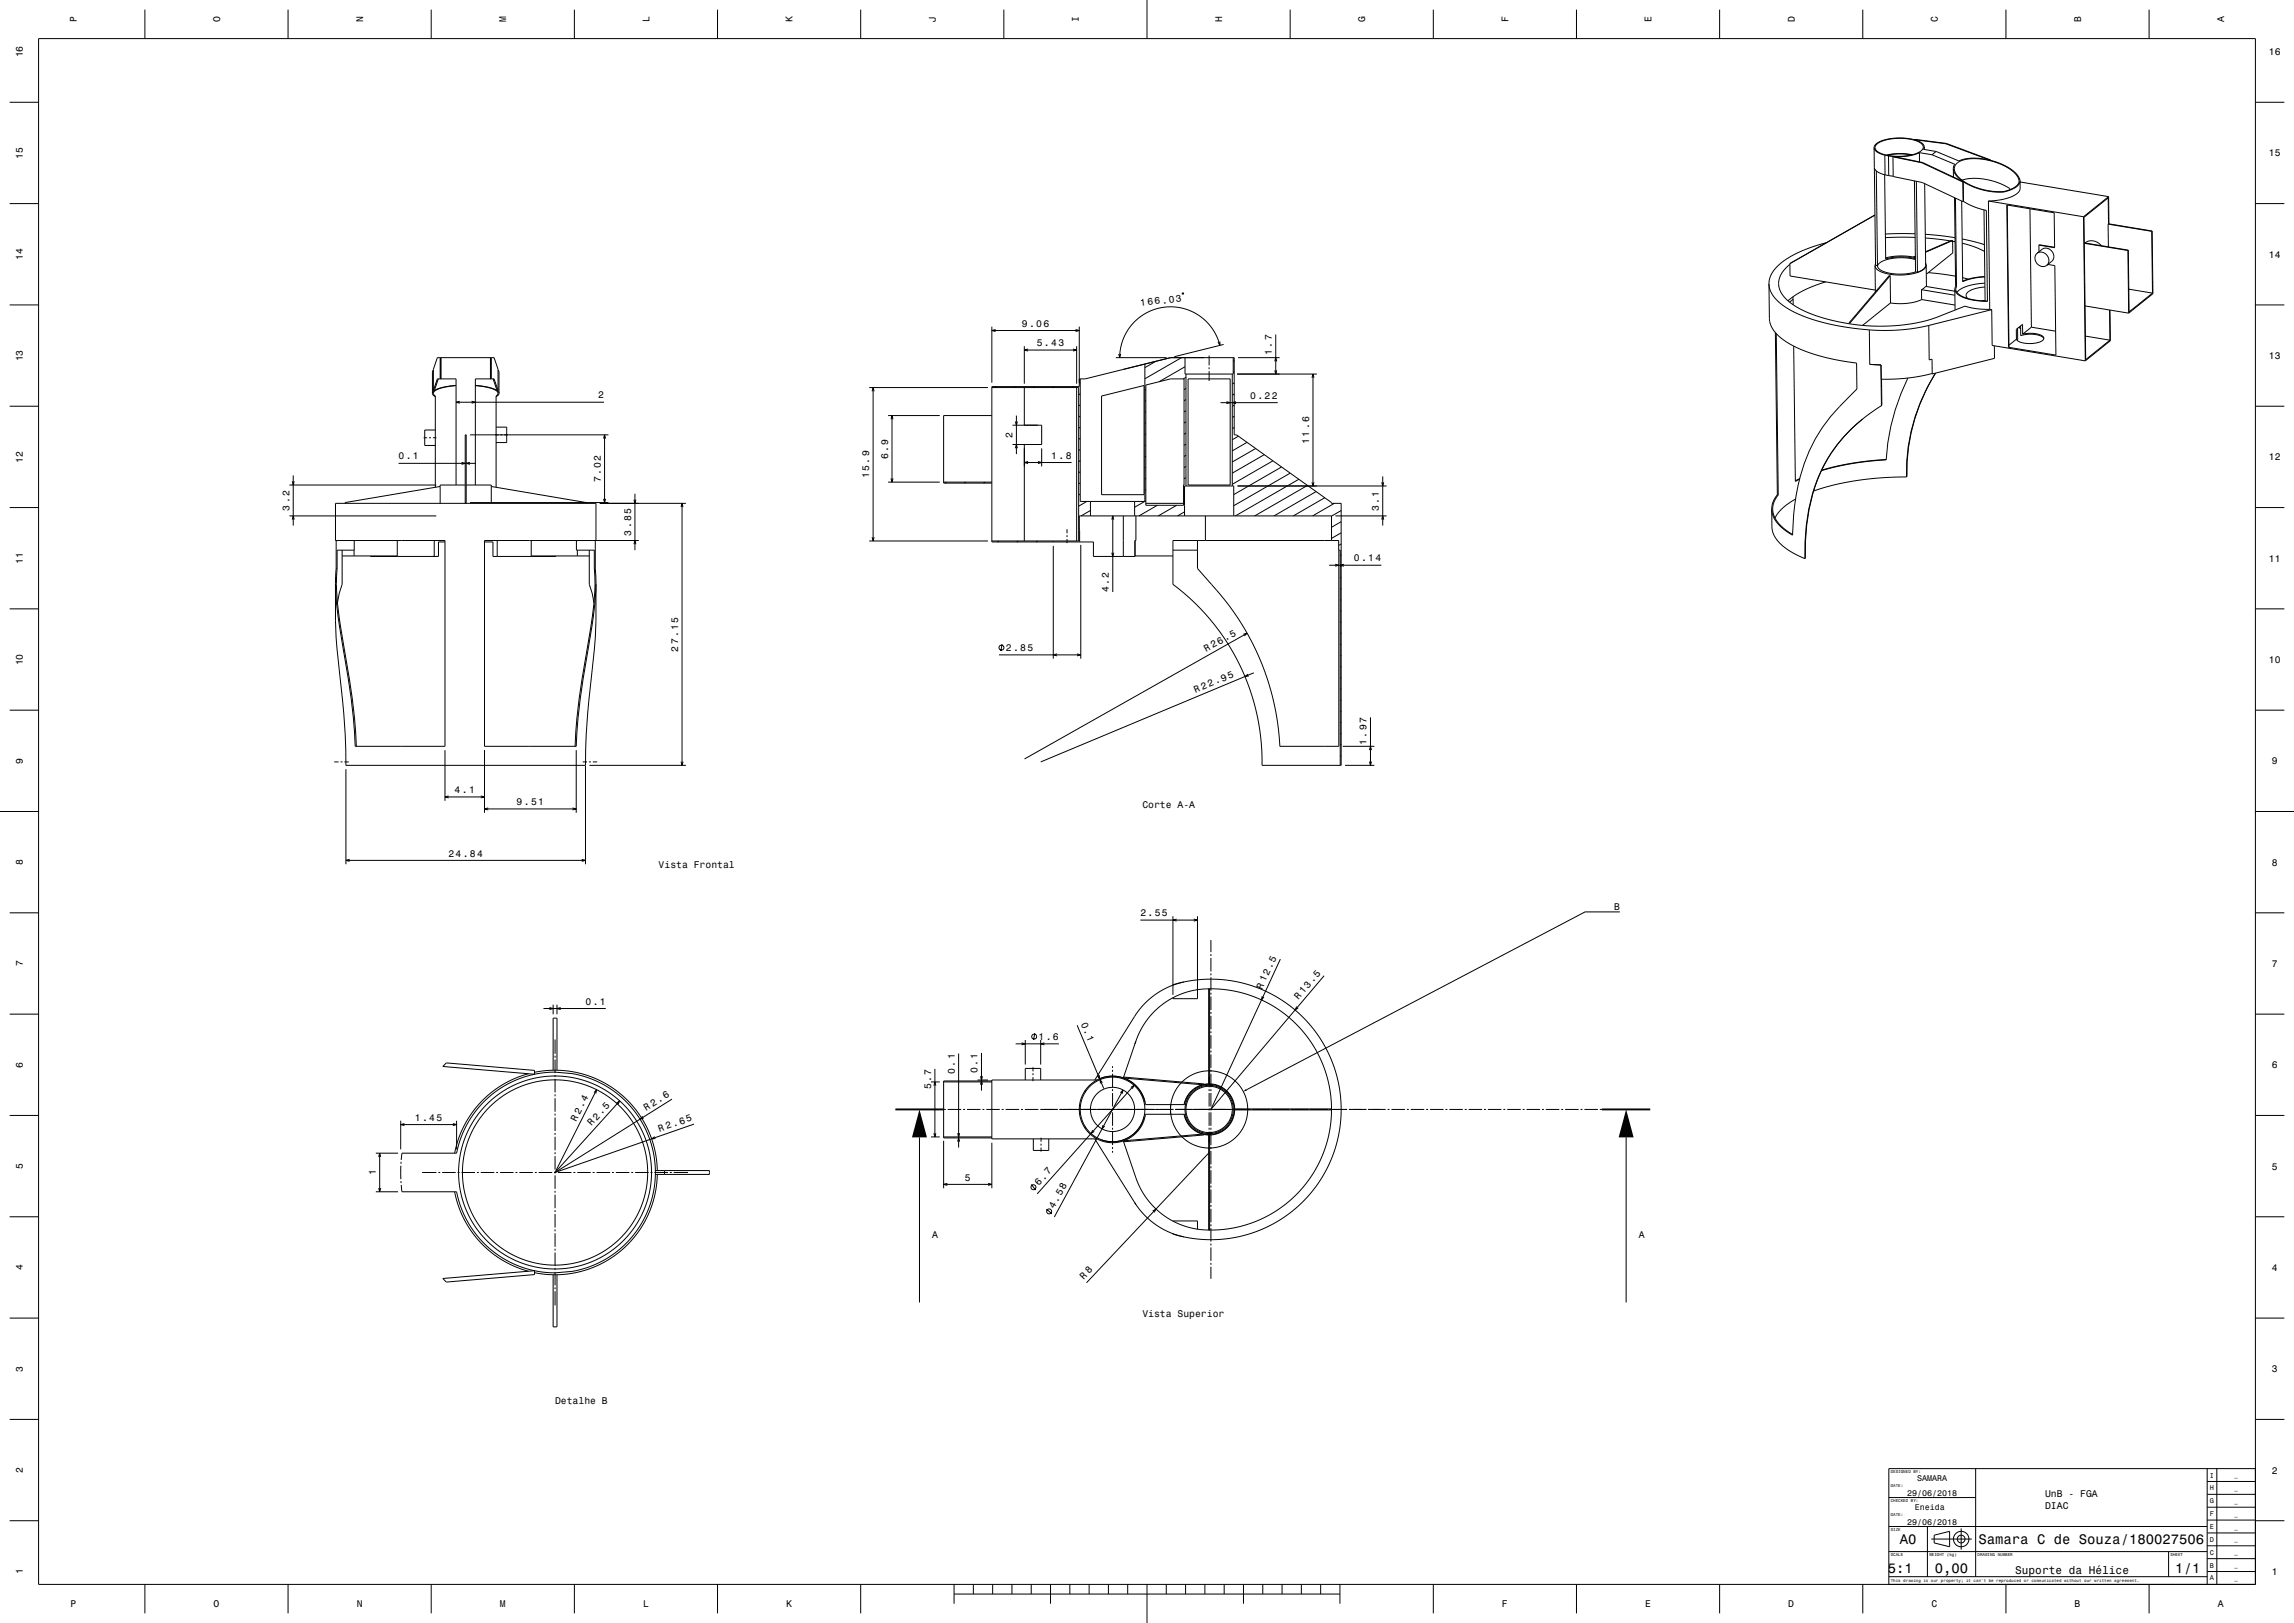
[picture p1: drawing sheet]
<svg xmlns="http://www.w3.org/2000/svg" width="1189mm" height="841mm" viewBox="0 0 1189 841" stroke-linecap="round" stroke-linejoin="round" font-family="sans-serif">
<defs><g id="words">
<g font-size="7.2">
<text x="985" y="800">A0</text>
<text x="1025" y="800">Samara C de Souza/180027506</text>
<text x="978" y="815">5:1</text>
<text x="1003" y="815">0,00</text>
<text x="1127" y="815">1/1</text>
</g>
<text font-size="5.8" x="1045" y="816">Suporte da Hélice</text>
<g font-size="5.1">
<text x="654" y="513" transform="rotate(-65 654 513)">R 12.5</text>
<text x="335" y="576" transform="rotate(-32 335 576)">R 2.6</text>
<text x="538" y="615" transform="rotate(-48 538 615)">6.7</text>
<text x="546" y="627" transform="rotate(-61 546 627)">4.58</text>
<text x="562" y="663" transform="rotate(-47 562 663)">R 8</text>
</g>
<g font-size="5">
<text x="40" y="12" transform="rotate(-90 40 12)">P</text>
<text x="114" y="12" transform="rotate(-90 114 12)">O</text>
<text x="188" y="12" transform="rotate(-90 188 12)">N</text>
<text x="262" y="12" transform="rotate(-90 262 12)">M</text>
<text x="337" y="12" transform="rotate(-90 337 12)">L</text>
<text x="411" y="12" transform="rotate(-90 411 12)">K</text>
<text x="485" y="12" transform="rotate(-90 485 12)">J</text>
<text x="559" y="12" transform="rotate(-90 559 12)">I</text>
<text x="633" y="12" transform="rotate(-90 633 12)">H</text>
<text x="708" y="12" transform="rotate(-90 708 12)">G</text>
<text x="782" y="12" transform="rotate(-90 782 12)">F</text>
<text x="856" y="12" transform="rotate(-90 856 12)">E</text>
<text x="930" y="12" transform="rotate(-90 930 12)">D</text>
<text x="1004" y="12" transform="rotate(-90 1004 12)">C</text>
<text x="1079" y="12" transform="rotate(-90 1079 12)">B</text>
<text x="1153" y="12" transform="rotate(-90 1153 12)">A</text>
<text x="12" y="30" transform="rotate(-90 12 30)">16</text>
<text x="1176" y="29">16</text>
<text x="12" y="82" transform="rotate(-90 12 82)">15</text>
<text x="1176" y="81">15</text>
<text x="12" y="135" transform="rotate(-90 12 135)">14</text>
<text x="1176" y="134">14</text>
<text x="591" y="159" transform="rotate(-7 591 159)">166.03</text>
<text x="530" y="169">9.06</text>
<text x="537" y="179">5.43</text>
<text x="659" y="184" transform="rotate(-90 659 184)">1.7</text>
<text x="12" y="187" transform="rotate(-90 12 187)">13</text>
<text x="1176" y="186">13</text>
<text x="310" y="206">2</text>
<text x="648" y="207">0.22</text>
<text x="525" y="227" transform="rotate(-90 525 227)">2</text>
<text x="679" y="230" transform="rotate(-90 679 230)">11.6</text>
<text x="12" y="240" transform="rotate(-90 12 240)">12</text>
<text x="207" y="238">0.1</text>
<text x="460" y="238" transform="rotate(-90 460 238)">6.9</text>
<text x="545" y="238">1.8</text>
<text x="1176" y="239">12</text>
<text x="311" y="250" transform="rotate(-90 311 250)">7.02</text>
<text x="451" y="248" transform="rotate(-90 451 248)">15.9</text>
<text x="150" y="265" transform="rotate(-90 150 265)">3.2</text>
<text x="715" y="265" transform="rotate(-90 715 265)">3.1</text>
<text x="327" y="278" transform="rotate(-90 327 278)">3.85</text>
<text x="12" y="292" transform="rotate(-90 12 292)">11</text>
<text x="702" y="291">0.14</text>
<text x="1176" y="291">11</text>
<text x="575" y="307" transform="rotate(-90 575 307)">4.2</text>
<text x="352" y="338" transform="rotate(-90 352 338)">27.15</text>
<text x="521" y="337">2.85</text>
<text x="625" y="338" transform="rotate(-29 625 338)">R 26.5</text>
<text x="12" y="345" transform="rotate(-90 12 345)">10</text>
<text x="1176" y="344">10</text>
<text x="620" y="359" transform="rotate(-23 620 359)">R 22.95</text>
<text x="708" y="386" transform="rotate(-90 708 386)">1.97</text>
<text x="12" y="396" transform="rotate(-90 12 396)">9</text>
<text x="1177" y="396">9</text>
<text x="236" y="411">4.1</text>
<text x="268" y="417">9.51</text>
<text x="592" y="419">Corte A-A</text>
<text x="232" y="444">24.84</text>
<text x="12" y="448" transform="rotate(-90 12 448)">8</text>
<text x="341" y="450">Vista Frontal</text>
<text x="1177" y="449">8</text>
<text x="837" y="471">B</text>
<text x="591" y="475">2.55</text>
<text x="12" y="501" transform="rotate(-90 12 501)">7</text>
<text x="1177" y="501">7</text>
<text x="303" y="521">0.1</text>
<text x="673" y="518" transform="rotate(-49 673 518)">R 13.5</text>
<text x="560" y="531" transform="rotate(67 560 531)">0.1</text>
<text x="538" y="539">1.6</text>
<text x="12" y="553" transform="rotate(-90 12 553)">6</text>
<text x="495" y="556" transform="rotate(-90 495 556)">0.1</text>
<text x="507" y="556" transform="rotate(-90 507 556)">0.1</text>
<text x="1177" y="554">6</text>
<text x="483" y="564" transform="rotate(-90 483 564)">5.7</text>
<text x="215" y="581">1.45</text>
<text x="299" y="581" transform="rotate(-63 299 581)">R 2.4</text>
<text x="307" y="584" transform="rotate(-48 307 584)">R 2.5</text>
<text x="342" y="587" transform="rotate(-19 342 587)">R 2.65</text>
<text x="12" y="606" transform="rotate(-90 12 606)">5</text>
<text x="195" y="609" transform="rotate(-90 195 609)">1</text>
<text x="500" y="612">5</text>
<text x="1177" y="606">5</text>
<text x="483" y="642">A</text>
<text x="849" y="642">A</text>
<text x="12" y="658" transform="rotate(-90 12 658)">4</text>
<text x="1177" y="659">4</text>
<text x="592" y="682">Vista Superior</text>
<text x="12" y="711" transform="rotate(-90 12 711)">3</text>
<text x="1177" y="711">3</text>
<text x="288" y="727">Detalhe B</text>
<text x="12" y="763" transform="rotate(-90 12 763)">2</text>
<text x="1177" y="764">2</text>
<text x="1060" y="776">UnB - FGA</text>
<text x="1060" y="782">DIAC</text>
<text x="12" y="816" transform="rotate(-90 12 816)">1</text>
<text x="1177" y="816">1</text>
<text x="36" y="833">P</text>
<text x="111" y="833">O</text>
<text x="185" y="833">N</text>
<text x="259" y="833">M</text>
<text x="333" y="833">L</text>
<text x="407" y="833">K</text>
<text x="778" y="833">F</text>
<text x="853" y="833">E</text>
<text x="927" y="833">D</text>
<text x="1001" y="833">C</text>
<text x="1075" y="833">B</text>
<text x="1149" y="833">A</text>
</g>
<g font-size="4.3">
<text x="994" y="767">SAMARA</text>
<text x="988" y="775">29/06/2018</text>
<text x="992" y="782">Eneida</text>
<text x="988" y="790">29/06/2018</text>
</g>
<g font-size="3.6">
<text x="1145" y="766">I</text>
<text x="1145" y="772">H</text>
<text x="1145" y="779">G</text>
<text x="1145" y="786">F</text>
<text x="1145" y="792">E</text>
<text x="1145" y="799">D</text>
<text x="1145" y="806">C</text>
<text x="1145" y="812">B</text>
<text x="1145" y="819">A</text>
</g>
<g font-size="2.9">
<text x="1158" y="765">_</text>
<text x="1158" y="772">_</text>
<text x="1158" y="779">_</text>
<text x="1158" y="785">_</text>
<text x="1158" y="792">_</text>
<text x="1158" y="799">_</text>
<text x="1158" y="805">_</text>
<text x="1158" y="812">_</text>
<text x="1158" y="819">_</text>
</g>
<g font-size="2.2">
<text x="980" y="763">DESIGNED BY:</text>
<text x="980" y="771">DATE:</text>
<text x="980" y="778">CHECKED BY:</text>
<text x="980" y="786">DATE:</text>
<text x="980" y="793">SIZE</text>
<text x="980" y="806">SCALE</text>
<text x="1000" y="806">WEIGHT (kg)</text>
<text x="1025" y="806">DRAWING NUMBER</text>
<text x="1125" y="806">SHEET</text>
<text x="980" y="820">This drawing is our property; it can't be reproduced or communicated without our written agreement.</text>
</g>
</g></defs>
<g fill="none" stroke="#000" stroke-width=".52">
<path d="M75 5v15M149 5v15M223 5v15M298 5v15M372 5v15M446 5v15M520 5v15M595 0v20M669 5v15M743 5v15M817 5v15M891 5v15"/>
<path d="M965 5v15M1040 5v15M1114 5v15M20 20h1149v801h-1149zM5 53h15M1169 53h15M971 77l2 2 4 1M971 77l1 10 1 2 4 2M973 75l5-3h9l7 1 2 2 1 1-1 2-4 2-5 1h-5l-5-1-4-1-1-2zM995 79l-7 2h-9M995 79l6 1M995 79v5"/>
<path d="M997 76l-1-2-3-1-9-2-9 2-3 2-1 2M997 76v1l7 1M997 76v1M1004 78l11 5 7-1 9 1M1004 78l-3 2M1008 74l23 9M1009 74l-17-2 16 2M1009 74h-1M1009 74l23 9M972 87v50l1 1M973 89v49M977 91v43l8-1 8 1"/>
<path d="M977 80l2 1M977 80v11M977 91h2M979 81v10M979 91h2M981 81l15 3M981 81v10l15 4 21 10M991 80h-6h-7M992 94l1 47M993 94l1 47M996 84l21 10M996 84h.1"/>
<path d="M996 84l22 10M998 95v43l-1 1-3 2M1001 80l12 5-1 2M1012 87l2 4 4 3M1012 87v5M1017 93l6-1 7 1 7 2 5 3M1017 94v11M1018 94l4 3 6 1 6 1 4 1M1018 94v10M1018 94h-1M1031 83l6 2 4 2 4 3 2 3M1032 83h.1"/>
<path d="M1032 83h-1M1039 99l-1 1M1046 93l-1-3-4-3-5-2-5-2-6-1h-5l-4 2-3 2v2l1 3 2 2 4 2 9 4h10M1046 93v2l-1 2-6 2M1047 93v1M1047 93h-1M1047 94v4l-2 3-6 2-8 1M1047 94l-1 2-1 1-7 3M1047 94l46 8M5 106h15M1013 102l1 46M1014 103v46"/>
<path d="M1017 104v42l5-2 7-1-7 1-5 2M1018 104l5 3 7 2v47M1018 104l-1 1M1028 109l1 47M1031 104l49 8M1031 104v56M1040 106l1 74M1052 108l1 62M1080 112l1 75M1093 116l22 4M1093 116v12M1093 116v-13l-13 10 1 46"/>
<path d="M1093 116h.1M1093 102v14M1093 102l-13 10M1115 120l1 32M1115 120l1 32-13 10M1115 120h.1M1169 106h15M928 137l44-26zM928 137h.1M928 137l-4 4-2 4v4l2 4 4 4 7 4 7 3 9 2 15 3h17l16-3 20-7 6 1h6M928 137v6l44 7M947 126l-13 4-9 5-6 6-2 3v3"/>
<path d="M972 138v13M972 137v1M973 138l1 1 1 1 5 2h7l6-1M993 121h-16M993 123h-16M993 133h-1M993 133h-8l-8 1M993 135l-6-1h-7l-5 2-2 2M998 121l15 2M998 123l15 2M998 136v1M998 137l-1 2-3 2-4 1-5 1-9-2-3-1-1-2"/>
<path d="M998 137v11M1012 125v6l-14 11M1012 125l-14 5M1012 125l-14 6M1017 124l12 3M1017 126l7 2 5 2M1056 131l4-2h2l2 1v2v2l-3 3M1056 131h2l3 1 1 3-1 2M1056 131l-1 3 1 2 2 2 3-1M1057 127l8 1v-18l-25-4 1 74M1057 127v3M1057 127l8 1"/>
<path d="M1061 137l4 1 1 46-25-4M1081 126l22 4M1081 126h.1M1089 127l-2-1-2-1h-3l-2 1 23 4M1103 130v32M1103 130l1 32 12-10M1103 130h.1M5 158h15M613 152h.1M917 147l1 4 3 4 4 4 6 3 8 3 9 3 21 3M917 147v20l2 4 3 3 7 5 9 4 12 3 12 2v14l-5 5a86 86 0 0 0-27 60l-1 10-4-3-4-3-2-3-1-4M929 155l-1 2"/>
<path d="M929 154v1M929 155h.1M929 155v3M946 146l-11 5-8 5M979 143h1l-22 24zM980 143v14M980 157l-15 12M993 141h1M996 150l2-2 15 3M996 150l17 3M996 150v5M996 155l-7 2h-9"/>
<path d="M996 155l17 3M999 141l15 2M1013 150v11M1013 150l2 2 3 2 6 2h6M1014 148l-1 2M1014 148v1M1014 149v1v1l3 3 5 1 7 1M1017 144h.1M1017 144l3 1M1029 147l-9 1-4 2-2 2M1029 149h-5l-4 2-1 2 1 2M1029 156h-2"/>
<path d="M1029 156h1M1081 159v27l13-10M1081 159l22 3M1103 150l13 2M1169 158h15M514 169v29M514 171h45M516 171h-2l2 1M531 179v20M557 171h2l-2 1M558 179v20M559 169v31h-45v81h53v7h21l1-21"/>
<path d="M632 179l-1-5-3-4-3-3-3-3-4-3-5-1-5-1h-4l-5 1-5 2-3 2-4 4-3 4-2 4-1 4-1 5M632 177v2l-1-2M634 178l-25 7M661 173v21M920 172l1 84M921 173l1 83M930 179l1 70 2-1M969 171v18M1000 169l-15 2h-16M1000 169v17h1v8l33-8v-7M1031 160h1M1032 160l-32 9"/>
<path d="M1032 160l1 19 48 8M1045 176l-4 3M1046 170v6h-1M1046 170h1M1047 169v5l4-1h4l3 1 1 2M1048 173h8l2 1 1 1-2 2-4 1-5-1-3-1M1048 173v-5l-3 3v5M1053 170l12 2M1053 170l-5 3M1081 174l13 2M1093 161l1 15M1094 161v16l-13 10"/>
<path d="M225 192l-1 1v11M227 196l-2 6M228 185v11M229 185v11M254 185v11M255 185v11M256 196l2 6M258 192l1 1v11M531 181h27M533 181h-2l2 1M556 181h2l-2 1M559 196h3l45-11h33v40h1l49 36h5v136h-41v-11l-2-12-2-11-4-11-7-14-9-13-10-12-12-10v-23h86v5h1v112"/>
<path d="M560 198l-1 1M560 196v64h33M578 185h27M580 183v2l1-2M593 189v71M594 200l13-4h7l-1 66h-19zM599 187l-6 4M612 185l-19 11M614 190l-13 8M614 185v9h25v-9M615 196h-2M615 194v58"/>
<path d="M616 196h22v55h-22zM627 184v5M627 190v1M627 192v5M639 194v58M640 198l-1 1M640 187h-1M640 193h-1M641 194h42M642 185h21M661 192v2l1-2M661 187v-2l1 2"/>
<path d="M680 196l1-2v2M681 194v58M969 189h6M975 189v21M975 197v13M989 196a111 111 0 0 0-11 42M1002 194l-13 2-14 1M1003 193a97 97 0 0 0-15 54M1003 193a99 99 0 0 0-15 54M5 211h15M224 204l2 2M225 202v-11l2-6h29l2 6v11"/>
<path d="M225 202l2-6h9v55M225 202h.1M225 202l-1 2M225 202l5-1 6-1-8 1-2 1-1 2 1 1v48M236 208h77M238 208h-2l2 1M244 208h2l-2 1M258 202l1 2M258 202l-5-1-7-1 9 1 2 1 1 2-1 1v48M258 202h.1M258 202l-2-6h-10v55M259 204l-2 2"/>
<path d="M451 201h61M452 203l1-2v2M453 201v79M460 215h27M462 217v-2l1 2M462 215v35M514 215h-25v35h25M514 201h45v79h-45M516 200v1M526 218l1 2v-2M526 200v1M527 215v20"/>
<path d="M531 201v19M536 200v1M546 200v1M556 200v1M558 201v79M560 216h-1M560 210h-1M560 204l-1 1M571 205l22-5v56h-22zM594 219h-1M594 213l-1 1M594 208h-1"/>
<path d="M594 202h-1M615 219h-1M615 213h-1M615 207l-1 1M615 201l-1 1M633 209h29M636 208l2 1h-2M640 216h-1M640 210l-1 1M640 204l-1 1M641 208l-2 1h2M965 217a77 77 0 0 0-29 55l-1 17"/>
<path d="M975 210l-8 6a77 77 0 0 0-28 40 112 112 0 0 0-4 33M1169 211h15M220 227h1M222 227h1M224 227h2M226 223h-6v8h6M239 240h2l-2 1M244 240h-2l2 1M244 225h71M257 221h6v8h-6M313 227v-2l1 2M313 225v35"/>
<path d="M525 220h15v10h-15M526 232l1-2v2M531 230v50M531 240h24M533 239l-2 1h2M538 239l2 1h-2M540 232v10M560 221l-1 1M560 239h-1M560 233h-1M560 227l-1 1M594 231h-1"/>
<path d="M594 236l-1 1M594 225h-1M615 236l-1 1M615 230l-1 1M615 224l-1 1M640 222h-1M642 226l-3 2M646 229l-7 5M651 232l-12 7M655 236l-16 9M660 239l-21 12M978 238l-18 2-16 4"/>
<path d="M150 251h76M151 249l1 2 1-2M152 246v26M207 240h40M228 252l-49 8v1M241 251h-13v10M242 251h13v10M255 252l49 8v1M313 258v2l1-2M329 259v2l1-2M329 256v29M460 250h27"/>
<path d="M462 248v2l1-2M489 250h25M491 250h-1M501 250h-1M511 250h-1M560 256l-1 1M560 250l-1 1M560 244l-1 1M563 260l-4 2M565 260v7M588 260v7M593 260l-5 3"/>
<path d="M594 242h-1M594 259l-1 1M594 254h-1M594 248h-1M614 259l-1 1M614 254h-1M615 247l-1 1M615 242h-1M641 252h78M664 242l-25 14M669 245l-30 17M673 248l-33 19"/>
<path d="M678 252l-28 15M680 250l1 2v-2M682 255l-22 12M687 258l-17 9M716 250l1 2v-2M717 247v25M921 256l-2 4-1 4M921 256h1M922 256l-3 6v2v3l4 5 6 5M931 259l-7 4-4 5M933 248l-2 1M988 247l-13 1-13 1-11 2-11 3"/>
<path d="M5 263h15M150 267h76M151 269l1-2 1 2M241 260h1M241 261v-36h1v36M244 260h71M311 261h45M353 263l1-2v2M354 261v136M452 278l1 2v-2M553 274v2M553 277v1"/>
<path d="M553 279v2M559 275h1v6M559 274h.1M559 268h.1M565 265l-5 2M576 269l1-2v2M577 267v40M582 267v21M594 261h19M600 262l-10 5M610 262l-10 5M614 265l-4 2"/>
<path d="M614 267v-15h25v15M625 267v13M690 267h-131v8M690 267v13M692 261l-12 6M692 267h27M695 276l-5 3M695 270l-5 3M695 265l-5 2M716 269l1-2v2M918 264v10l2 5 6 6 9 4M1169 263h15"/>
<path d="M174 295v7a345 345 0 0 0 4 61l1 17v17h124l1-17 3-31a271 271 0 0 0 2-47M174 280v15M174 295h1M175 295l-1 11M177 285v18l-2 9M177 288h29M184 285h-9v10M184 280v8M206 280v8M225 280v8M231 281h-4v7h-35M251 281h4v7h33"/>
<path d="M258 280v8M275 288h30M275 280v8M299 280v5h9v10M299 285v3M305 285v18l3 9M308 295v11M308 295h1M309 295v7M309 280v15M309 280v-19h-135v19h57v107h-47v-8a647 647 0 0 0-9-59l-1-14M329 282v-2l1 2"/>
<path d="M331 280h-80v107h48v-8a647 647 0 0 1 8-59l2-14M451 280h61M518 280l-1 1M528 280l-1 1M538 280l-1 1M546 283v58M546 280v1M560 282v59M576 286l1 2v-2M588 288h20M608 285h13M621 280v15l12 14 8 10 7 12 6 13 4 11 2 10 2 11 1 11h31v-102"/>
<path d="M689 293h27M692 292l2 1h-2M695 299h.1M695 293v1M695 288h.1M695 282l-1 1M697 292l-2 1h2M5 315h15M174 303v3M174 306h.1M174 306l2 14 2 15a346 346 0 0 1 7 52M308 306l-1 14-3 15a346 346 0 0 0-6 52"/>
<path d="M308 306h1M309 302v4M695 317h.1M695 311h.1M695 305h.1M1169 315h15M518 339h42M519 334v3M548 339h-2l2 1M558 339h2l-2 1M644 329l2-1-1 2M646 328l-115 65"/>
<path d="M695 340h.1M695 334h.1M695 328h.1M695 322v1M647 349l-2 2 2-1M650 349l-111 46M695 357h.1M695 351h.1M695 345v1M5 368h15M695 374v1M695 368v1"/>
<path d="M695 363h.1M710 372v25M1169 368h15M173 395h2M177 395h1M179 395h2M179 399v49M231 389v26M251 389v32M299 389v32M302 395h2M303 397v51"/>
<path d="M305 395h1M305 397h51M307 395h3M353 395l1 2v-2M695 392h.1M695 386h.1M695 380h.1M696 387h16M697 397h15M710 389v-2l1 2M710 395v2l1-2M231 413h20"/>
<path d="M233 412l-2 1h2M249 412l2 1h-2M251 419h48M253 419h-2l2 1M297 419h2l-2 1M0 421h20M1169 421h20M179 446h124M181 445l-2 1h2M302 445l1 1h-1M5 473h15M591 477h30"/>
<path d="M608 475v41M610 476l-2 1h2M619 476l2 1h-2M621 475v43h-13v-1M840 473h-18l-176 92M1169 473h15M628 487v6M628 494v1M628 496v7M664 497l-36 78 58-69M614 509l-6 1M614 509l-6 2-6 2-5 4-5 4-4 5-21 34"/>
<path d="M614 509l7-1 8-1 7 1 7 1 7 2 8 3 12 8 5 5 5 6 5 6 4 7 2 6 3 8 1 15v7l-1 7-3 8-2 7-4 7-4 6-5 5-6 5-6 5-7 3-6 3-7 2-7 2h-8h-8l-7-1M628 504v1M628 506v7M628 514v1M628 516v7M654 516v2l1-1M5 526h15M282 523h32M285 522l2 1h-2M287 521v5M288 539v7M289 521v5"/>
<path d="M291 522l-2 1h2M531 539v13M536 535v4M539 539v13M558 531l14 33M589 539l4-8 5-6 6-6 8-4 8-2 9-1 10 1 9 3 9 4 8 5 7 6 6 7 5 8 4 10 2 9 1 10M589 539l-1 2M589 539l-7 20M628 524v1M628 526v7M628 534v1M628 536v7"/>
<path d="M672 522l-1 1 2-1M1169 526h15M231 551l46 4v2l-47-4zM274 556l-7 3-6 3-6 4-6 5-5 6-3 6-3 7-2 8M277 556l12-1 11 1 11 4 10 6 8 8 6 10 4 11 2 12M287 555v-27h2v27M288 547v1M288 549v7M288 557v1M288 559v7M485 554v35M497 546v49"/>
<path d="M507 560h5M508 558l1 2v-2M509 546v19M526 541h23M529 540l2 1h-2M531 560v-6h8v6M535 553v2M535 556v1M535 558v2M541 540l-2 1h2M569 560h-55v30h55M570 559l3-1h4h4l3 1 4 3 2 2 2 4 1 3"/>
<path d="M570 557v2l-1-2M577 552v1M577 554v1M577 556v7M582 558l42 4-42-3zM627 558v5M628 544v1M628 546v7M628 554v1M628 556v7M5 578h15M288 567v1"/>
<path d="M288 569v7M288 577v1M288 579v7M308 566l1-1v2M309 565l-21 43M320 572l1-2-1 2M321 570l-33 38M333 578l-1 2 2-1M348 570l-60 38M483 561h4M484 563l1-2v2M489 575h1"/>
<path d="M489 561h25M491 575h7M499 575h1M501 575h7M508 562l1-2v2M509 575h1M511 575h7M514 560h-25v30h25M519 575h1M521 575h7M529 575h1M531 575h7"/>
<path d="M539 575h9M549 575h59M562 565v1M564 563l4-3 4-2h4h4l5 2 4 3 3 4 2 5h20l2-4 3-4 5-2h5l5 2 3 4 2 4v5l-1 5-3 3-4 2-4 1-5-1-4-2-2-3-2-5h-20l-3 7-4 5-6 3h-8l-4-2-4-2-3-4-2-4-1-5 1-4 2-4zM571 561l-1-2v2M577 564v1M577 566v7M577 574v1M577 576v7M581 566l1-1v2M582 565l-36 66M586 563l2-1-1 2"/>
<path d="M588 562l-50 57M593 579l-3 6-5 5-7 2-7-1M607 560v1M607 572v5M609 575h39M614 577l1 4 2 3 3 2 3 2M623 562l-3 2-3 2-2 3-1 3M624 562h6l5 2 4 5 1 6M626 562v-50h1v50M627 564v1M627 566v7M627 574v1"/>
<path d="M627 576v7M628 564v1M628 566v7M628 574v1M628 576v7M640 575h50M640 575l-1 6-4 4-5 3h-6M641 575h.1M649 575h9M659 575h9M669 575h9M679 575h9"/>
<path d="M689 575h9M690 575l-1 11-3 11-5 10-6 9-8 7-9 6-10 5-11 3h-10l-9-1-9-3-8-5-6-6-4-6-9-25M690 575h.1M699 575h9M709 575h9M719 575h1M721 575h7M729 575h1M731 575h7M739 575h1M741 575h7M749 575h1"/>
<path d="M751 575h7M759 575h1M761 575h7M769 575h1M771 575h7M779 575h1M781 575h7M789 575h1M791 575h7M799 575h1M801 575h7M809 575h1"/>
<path d="M811 575h7M819 575h1M821 575h7M829 575h1M1169 578h15M195 598h11M196 599l1-1v1M197 598v20M208 581v15M208 583h29M210 582l-2 1h2M235 582l2 1h-2"/>
<path d="M237 581v15M288 587v1M288 589v7M288 597v1M288 599v7M339 589l-1 1h2M360 582l-72 26M477 589v86M483 589h4M484 587l1 2v-2M489 589h25M489 591v25"/>
<path d="M496 587l1 2v-2M496 592l1-2v2M514 592v24M536 590v6h8v-6M540 590v2M540 593v1M540 595v2M562 584v1M566 586l-1 1 2-1M567 590l22 34M572 583l-1 2 2-2M577 584v1"/>
<path d="M577 586v7M577 594v1M577 596v1M582 591l42-3-42 4zM607 589v1M626 588v49h1v-49M627 597l-64 68M627 584v1M627 586v6M628 584v1M628 586v7M628 594v1"/>
<path d="M628 596v7M843 589v86M195 618h11M196 616l1 2v-2M208 604v7M208 612v1M208 602v1M208 601v-3h29l2-9 4-8 5-7 6-6 7-5 9-4 8-3h10l10 1 10 3 9 4 8 7 6 8 5 9 3 9 1 11-1 10-3 10-5 9-7 7-7 7-9 4-10 3-10 2-10-1-8-3-8-3-8-5-6-6-5-8-4-8-2-8h-29v-4M219 608h7M227 608h1M229 608h7M236 618l2 7 3 7 3 6 5 6 6 5 6 4 6 3 7 3"/>
<path d="M237 608h1M239 608h7M247 608h1M249 608h7M257 608h1M259 608h7M267 608h1M269 608h7M277 608h1M279 608h7M287 608h1M288 607v1"/>
<path d="M288 609v7M288 617v1M288 619v7M289 608h7M297 608h1M299 608h7M307 608h1M309 608h7M317 608h1M319 608h7M327 608h1M329 608h7"/>
<path d="M337 608h1M339 608h7M340 607h28v1v1h-28M341 609l-2 11-4 11-6 10-8 8-10 6-11 4-11 2-12-2M344 607v2M347 608h1M349 608h8M489 614h25M491 613l-2 1h2M512 613l2 1h-2M535 614l2 3M628 604v1"/>
<path d="M628 606v7M628 614v1M628 616v7M5 631h15M288 627v1M288 629v7M288 637v1M288 639v7M542 627l3 2M588 623l5 6 6 5 7 4 8 3M589 624h.1M597 628l2-2-1 2"/>
<path d="M608 639l6 2M608 633h13v4M628 624v1M628 626v7M628 634v1M628 636v7M1169 631h15M288 647v1M288 649v7M288 657v1M288 659v7M628 644v1"/>
<path d="M628 646v7M628 654v1M628 656v7M230 662l47-4v2l-46 4zM287 661v27h2v-27M288 667v1M288 669v7M5 683h15M1169 683h15M5 735h15M1169 735h15M979 776h45"/>
<path d="M1024 761v56M1144 774h25M1144 768h25M1144 761v60M1149 761v60M1169 761h-190v60M5 788h15M979 791h165M999 791v26M1001 798h21M1002 795l9-2v9l-9-2zM1017 792v11"/>
<path d="M1144 794h25M1144 788h25M1144 781h25M1169 788h15M979 817h165M979 804h165M1124 804v13M1144 814h25M1144 808h25M1144 801h25M75 821v15M149 821v15"/>
<path d="M223 821v15M298 821v15M372 821v15M446 821v15M494 826h200M494 821v10M505 821v5M515 821v5M524 821v5M535 821v5M544 821v10M554 821v5"/>
<path d="M565 821v5M574 821v5M584 821v5M595 821v20M604 821v5M615 821v5M625 821v5M634 821v5M645 821v10M655 821v5M664 821v5M675 821v5"/>
<path d="M685 821v5M694 821v10M743 821v15M817 821v15M891 821v15M965 821v15M1040 821v15M1114 821v15"/>
<circle cx="519" cy="336" r="1.3"/>
<circle cx="536" cy="537" r="1.3"/>
<circle cx="577" cy="575" r="11"/>
<circle cx="577" cy="575" r="17"/>
<circle cx="627" cy="575" r="12"/>
<circle cx="627" cy="575" r="20"/>
<circle cx="288" cy="608" r="48"/>
<circle cx="288" cy="608" r="50"/>
<circle cx="536" cy="615" r="1.3"/>
<circle cx="544" cy="628" r="1.3"/>
<circle cx="1017" cy="798" r="4"/>
<circle cx="1017" cy="798" r="2"/>
</g>
<path d="M464 575h25M830 575h25" fill="none" stroke="#000" stroke-width="1" stroke-linecap="butt"/>
<g fill="#000">
<path d="M644 566l2-2v1z" fill-rule="evenodd"/>
<path d="M477 575l3 14h-7z" fill-rule="evenodd"/>
<path d="M843 575l4 14h-8z" fill-rule="evenodd"/>
</g>
<use href="#words"/>
</svg>
